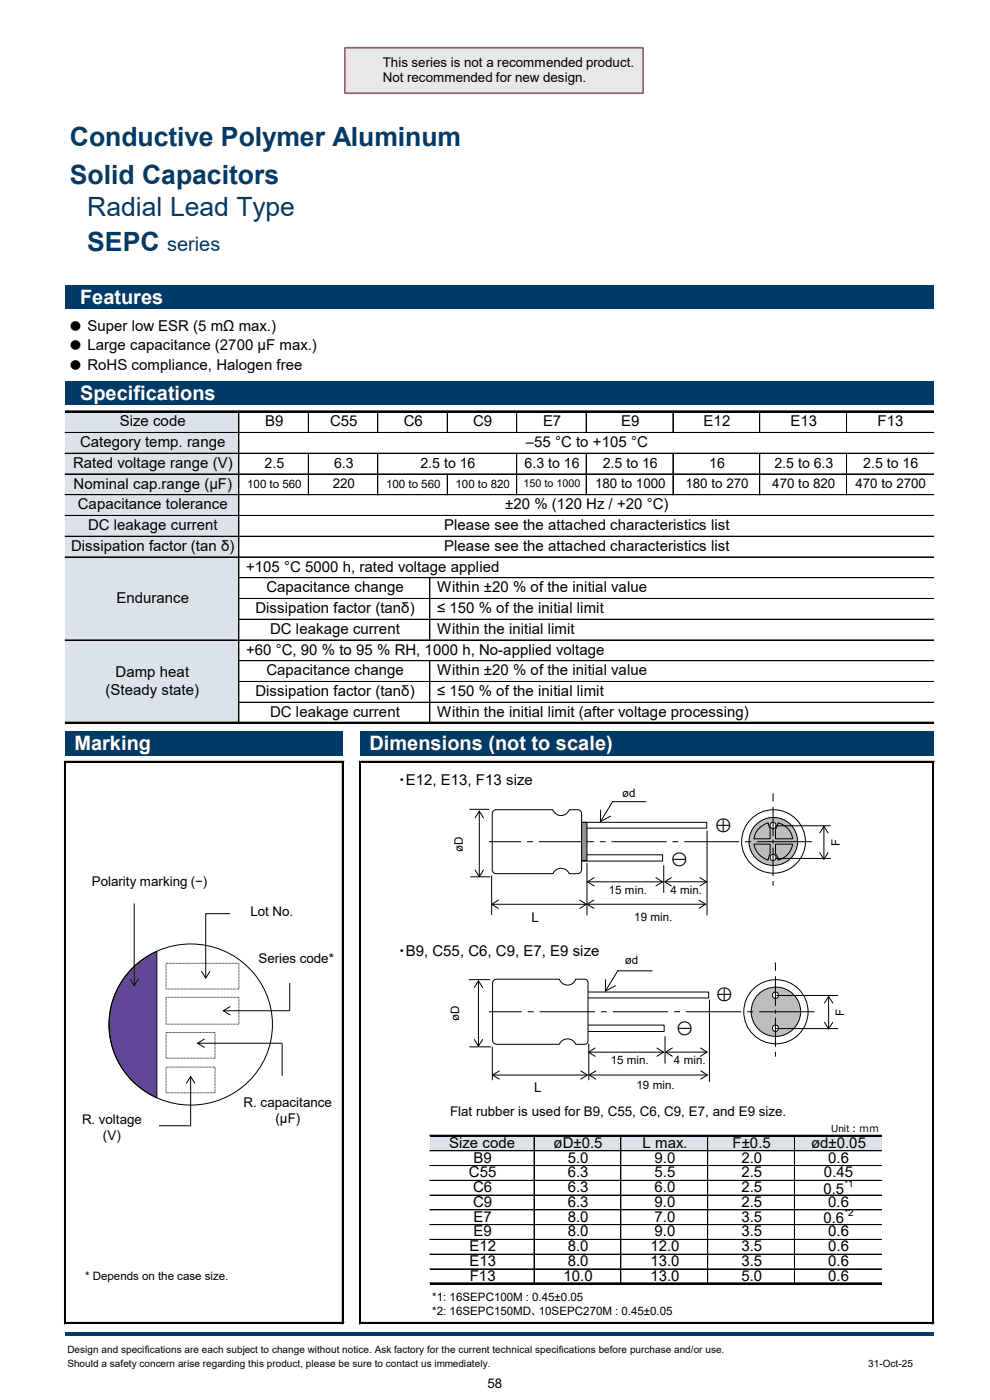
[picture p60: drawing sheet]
<svg xmlns="http://www.w3.org/2000/svg" width="210mm" height="297mm" viewBox="0 0 210 297" stroke-linecap="round" stroke-linejoin="round" font-family="sans-serif">
<defs><g id="words">
<g font-size="5.6" fill="#003b68">
<text x="14.8" y="31">Conductive Polymer Aluminum</text>
<text x="14.8" y="39">Solid Capacitors</text>
<text x="18.5" y="45.9">Radial Lead Type</text>
<text x="18.5" y="53.3">SEPC</text>
</g>
<text font-size="4.2" fill="#003b68" x="35.4" y="53.3">series</text>
<g font-size="4.2" fill="#fff">
<text x="17" y="64.4">Features</text>
<text x="17" y="84.8">Specifications</text>
<text x="15.8" y="159">Marking</text>
<text x="78.4" y="159">Dimensions (not to scale)</text>
</g>
<g font-size="3.5">
<text x="151.7" y="176.1">⊕</text>
<text x="142.4" y="183.3">⊖</text>
<text x="151.9" y="211.9">⊕</text>
<text x="143.5" y="219.2">⊖</text>
</g>
<g font-size="3.2">
<text x="14.5" y="70.2">● Super low ESR (5 mΩ max.)</text>
<text x="14.5" y="74.3">● Large capacitance (2700 μF max.)</text>
<text x="14.5" y="78.4">● RoHS compliance, Halogen free</text>
<text x="17" y="94.9">Category temp. range</text>
<text x="25.4" y="90.5">Size code</text>
<text x="56.3" y="90.5">B9</text>
<text x="70" y="90.5">C55</text>
<text x="85.6" y="90.5">C6</text>
<text x="100.4" y="90.5">C9</text>
<text x="111.6" y="94.9">–55 °C to +105 °C</text>
<text x="115.2" y="90.5">E7</text>
<text x="131.7" y="90.5">E9</text>
<text x="149.3" y="90.5">E12</text>
<text x="167.7" y="90.5">E13</text>
<text x="186.2" y="90.5">F13</text>
<text x="15.5" y="99.3">Rated voltage range (V)</text>
<text x="15.6" y="103.7">Nominal cap.range (μF)</text>
<text x="16.5" y="108.1">Capacitance tolerance</text>
<text x="18.7" y="112.5">DC leakage current</text>
<text x="94.2" y="112.5">Please see the attached characteristics list</text>
<text x="107.2" y="108.1">±20 % (120 Hz / +20 °C)</text>
<text x="15.1" y="116.9">Dissipation factor (tan δ)</text>
<text x="94.2" y="116.9">Please see the attached characteristics list</text>
<text x="52.2" y="121.3">+105 °C 5000 h, rated voltage applied</text>
<text x="56.5" y="125.7">Capacitance change</text>
<text x="92.7" y="125.7">Within ±20 % of the initial value</text>
<text x="24.7" y="127.9">Endurance</text>
<text x="54.2" y="130.1">Dissipation factor (tanδ)</text>
<text x="92.7" y="130.1">≤ 150 % of the initial limit</text>
<text x="57.3" y="134.5">DC leakage current</text>
<text x="92.7" y="134.5">Within the initial limit</text>
<text x="24.5" y="143.6">Damp heat</text>
<text x="52.2" y="138.9">+60 °C, 90 % to 95 % RH, 1000 h, No-applied voltage</text>
<text x="56.5" y="143.3">Capacitance change</text>
<text x="92.7" y="143.3">Within ±20 % of the initial value</text>
<text x="22.4" y="147.5">(Steady state)</text>
<text x="54.2" y="147.7">Dissipation factor (tanδ)</text>
<text x="92.7" y="147.7">≤ 150 % of the initial limit</text>
<text x="57.3" y="152.1">DC leakage current</text>
<text x="92.7" y="152.1">Within the initial limit (after voltage processing)</text>
<text x="84.5" y="166.6">・E12, E13, F13 size</text>
<text x="84.5" y="202.8">・B9, C55, C6, C9, E7, E9 size</text>
<text x="95.3" y="243.5">Size code</text>
<text x="117.4" y="243.5">øD±0.5</text>
<text x="136.3" y="243.5">L max.</text>
<text x="155.4" y="243.5">F±0.5</text>
<text x="172" y="243.5">ød±0.05</text>
<text x="99.5" y="249.8">C55</text>
<text x="100.5" y="246.6">B9</text>
<text x="120.4" y="249.8">6.3</text>
<text x="120.4" y="246.6">5.0</text>
<text x="138.9" y="249.8">5.5</text>
<text x="138.9" y="246.6">9.0</text>
<text x="157.3" y="249.8">2.5</text>
<text x="157.3" y="246.6">2.0</text>
<text x="174.8" y="249.8">0.45</text>
<text x="175.7" y="246.6">0.6</text>
<text x="100.4" y="256">C9</text>
<text x="100.4" y="252.9">C6</text>
<text x="120.4" y="256">6.3</text>
<text x="120.4" y="252.9">6.3</text>
<text x="138.9" y="256">9.0</text>
<text x="138.9" y="252.9">6.0</text>
<text x="157.3" y="256">2.5</text>
<text x="157.3" y="252.9">2.5</text>
<text x="174.7" y="253.3">0.5</text>
<text x="175.7" y="256">0.6</text>
<text x="100.5" y="262.3">E9</text>
<text x="100.5" y="259.2">E7</text>
<text x="120.4" y="262.3">8.0</text>
<text x="120.4" y="259.2">8.0</text>
<text x="138.9" y="262.3">9.0</text>
<text x="138.9" y="259.2">7.0</text>
<text x="157.3" y="262.3">3.5</text>
<text x="157.3" y="259.2">3.5</text>
<text x="174.7" y="259.5">0.6</text>
<text x="175.7" y="262.3">0.6</text>
<text x="99.6" y="268.6">E13</text>
<text x="99.6" y="265.4">E12</text>
<text x="120.4" y="268.6">8.0</text>
<text x="120.4" y="265.4">8.0</text>
<text x="138" y="268.6">13.0</text>
<text x="138" y="265.4">12.0</text>
<text x="157.3" y="268.6">3.5</text>
<text x="157.3" y="265.4">3.5</text>
<text x="175.7" y="268.6">0.6</text>
<text x="175.7" y="265.4">0.6</text>
<text x="99.7" y="271.7">F13</text>
<text x="119.6" y="271.7">10.0</text>
<text x="138" y="271.7">13.0</text>
<text x="157.3" y="271.7">5.0</text>
<text x="175.7" y="271.7">0.6</text>
</g>
<g font-size="3">
<text x="56.1" y="99.2">2.5</text>
<text x="70.9" y="99.2">6.3</text>
<text x="89.2" y="99.2">2.5 to 16</text>
<text x="111.3" y="99.2">6.3 to 16</text>
<text x="127.9" y="99.2">2.5 to 16</text>
<text x="150.5" y="99.2">16</text>
<text x="164.3" y="99.2">2.5 to 6.3</text>
<text x="183.1" y="99.2">2.5 to 16</text>
</g>
<g font-size="2.8">
<text x="81.2" y="14.2">This series is not a recommended product.</text>
<text x="81.2" y="17.4">Not recommended for new design.</text>
<text x="70.6" y="103.6">220</text>
<text x="126.2" y="103.6">180 to 1000</text>
<text x="145.4" y="103.6">180 to 270</text>
<text x="163.8" y="103.6">470 to 820</text>
<text x="181.5" y="103.6">470 to 2700</text>
<text x="19.5" y="188">Polarity marking (−)</text>
<text x="53.1" y="194.4">Lot No.</text>
<text x="112.7" y="195.6">L</text>
<text x="54.8" y="204.4">Series code*</text>
<text x="113.3" y="231.6">L</text>
<text x="17.4" y="238.6">R. voltage</text>
<text x="51.7" y="234.9">R. capacitance</text>
<text x="58.5" y="238.2">(μF)</text>
<text x="95.5" y="236.9">Flat rubber is used for B9, C55, C6, C9, E7, and E9 size.</text>
<text x="21.8" y="241.8">(V)</text>
<text x="103.4" y="294.5">58</text>
</g>
<g font-size="2.5">
<text x="52.5" y="103.5">100 to 560</text>
<text x="81.9" y="103.5">100 to 560</text>
<text x="96.7" y="103.5">100 to 820</text>
<text x="132" y="169.1">ød</text>
<text x="178.1" y="179.4" transform="rotate(-90 178.1 179.4)">F</text>
<text x="98.2" y="180.8" transform="rotate(-90 98.2 180.8)">øD</text>
<text x="129.2" y="189.7">15 min.</text>
<text x="142.2" y="189.8">4 min.</text>
<text x="134.6" y="195.3">19 min.</text>
<text x="132.6" y="204.5">ød</text>
<text x="179.1" y="215.5" transform="rotate(-90 179.1 215.5)">F</text>
<text x="97.4" y="216.6" transform="rotate(-90 97.4 216.6)">øD</text>
<text x="129.5" y="225.7">15 min.</text>
<text x="143" y="225.7">4 min.</text>
<text x="135" y="231">19 min.</text>
<text x="18" y="271.7">* Depends on the case size.</text>
<text x="91.7" y="276">*1: 16SEPC100M : 0.45±0.05</text>
<text x="91.7" y="278.9">*2: 16SEPC150MD、10SEPC270M : 0.45±0.05</text>
</g>
<text font-size="2.3" x="111.1" y="103.4">150 to 1000</text>
<g font-size="2.1">
<text x="176.3" y="240.1">Unit：ｍｍ</text>
<text x="179.1" y="251.7">*1</text>
<text x="179.1" y="258">*2</text>
<text x="14.3" y="286.9">Design and specifications are each subject to change without notice. Ask factory for the current technical specifications before purchase and/or use.</text>
<text x="14.3" y="290.1">Should a safety concern arise regarding this product, please be sure to contact us immediately.</text>
<text x="184.2" y="290.1">31-Oct-25</text>
</g>
</g></defs>
<g fill="#003b68">
<path d="M13.8 60.6h184.2v4.9h-184.2z" fill-rule="evenodd"/>
<path d="M13.8 81h184.2v4.9h-184.2z" fill-rule="evenodd"/>
</g>
<path d="M13.8 87.3h36.9v66.1h-36.9z" fill-rule="evenodd" fill="#dbe2e9"/>
<g fill="#003b68">
<path d="M13.8 155.1h59v5.2h-59z" fill-rule="evenodd"/>
<path d="M76.5 155.1h121.5v5.2h-121.5z" fill-rule="evenodd"/>
</g>
<path d="M91.2 241h95.8v3.2h-95.8z" fill-rule="evenodd" fill="#dbe2e9"/>
<g fill="none" stroke="#000" stroke-width=".21">
<path d="M13.8 87.2h184.2M50.7 87.5v65.7M65.4 87.5v4.3M65.4 96.2v8.8M80.1 87.5v4.3M80.1 96.2v8.8M80.2 87.5v4.3M80.2 96.2v8.8M94.9 87.5v4.3M109.6 87.5v4.3M109.6 96.2v8.8M124.3 87.5v4.3"/>
<path d="M124.3 96.2v8.8M124.4 87.5v4.3M124.4 96.2v8.8M142.8 87.5v4.3M142.8 96.2v8.8M161.2 87.5v4.3M161.2 96.2v8.8M179.6 87.5v4.3M179.6 96.2v8.8M198 91.7l-184.2 .1M198 96.1l-184.2 .1M94.9 100.6v4.4"/>
<path d="M198 100.5l-184.2 .1M198 104.9l-184.2 .1M198 109.4h-184.2M198 113.8h-184.2M198 118.2h-184.2M91.2 122.6v13.2M198 135.8h-184.2M198 122.6h-147.3M198 127h-147.3M198 131.4h-147.3M13.8 153.2h184.2M91.2 140.2v13"/>
<path d="M198 140.2h-147.3M198 144.6h-147.3M198 149h-147.3M13.7 161.5v119.4M14 161.5h58.9M72.6 161.8v119.1M76.3 161.5v119.4M76.6 161.5h121.6M197.8 161.8v119.1M91.2 240.8h95.8M91.2 244.1h95.8M91.2 244.2h95.8"/>
<path d="M91.2 247.3h95.8M91.2 250.4h95.8M91.2 253.5l95.8 .1M91.2 256.7h95.8M91.2 259.8h95.8M113.3 241.2v31M131.7 241.2v31M150.1 241.2v31M168.5 241.2l.1 31M91.2 262.9l95.8 .1M91.2 266.1h95.8M91.2 269.2h95.8"/>
<path d="M91.2 272.2h95.8M14 280.5h58.9M76.6 280.5h121.6"/>
</g>
<path d="M13.8 87.3h184.2M13.8 153.4h184.2M13.8 161.5v119.4M14 161.7h58.9M72.8 161.8v119.1M76.5 161.5v119.4M76.6 161.7h121.6M198 161.8v119.1M91.2 241h95.8M91.2 272.3h95.8M14 280.7h58.9M76.6 280.7h121.6" fill="none" stroke="#000" stroke-width=".34"/>
<path d="M13.8 282.7h184.2v.7h-184.2z" fill-rule="evenodd" fill="#003b68"/>
<path d="M27.7 205.8a17.4 17.4 0 0 1 5.6-4v31.1a16.9 16.9 0 0 1-5.6-27.1z" fill="#614699"/>
<g fill="none" stroke="#000" stroke-width=".21">
<path d="M28.5 191.7v17.4M43.5 193.8h5.3M43.6 193.9v13.6M27.6 207.7l.9 1.4 .9-1.4M27.7 205.8a17.3 17.3 0 0 1 21.8-3 17.3 17.3 0 0 1 7.1 20.9 17.3 17.3 0 0 1-20.9 10.1 17.3 17.3 0 0 1-12.3-19.7 17 17 0 0 1 4.3-8.3zM27.7 205.8a17.4 17.4 0 0 1 5.6-4v31.1a16.9 16.9 0 0 1-5.6-27.1zM35.2 211.6h15.5v5.7h-15.5zM35.2 219h10.4v5.5h-10.4zM35.2 204.4h15.5v5.4h-15.5zM42.8 206.1l.8 1.4 .9-1.4M47.4 214.4h14.1M48.8 213.5l-1.4 .9 1.4 .9"/>
<path d="M61.5 208.5v6M33.7 238.8h6.6M35.2 226.4h10.4v5.4h-10.4zM39.6 229.8l.8-1.4 .9 1.4M40.4 228.4v10.6M41.9 221.3h18M43.3 220.4l-1.4 .9 1.4 .9M59.9 221.4v6.8"/>
</g>
<path d="M123.1 174.5h26.8v1.2h-26.8z" fill="#fff"/>
<path d="M123.1 174.5h26.8v1.2h-26.8z" fill="none" stroke="#000" stroke-width=".21"/>
<path d="M123.1 181.3h17.5v1.4h-17.5z" fill="#fff"/>
<path d="M123.1 181.3h17.5v1.4h-17.5z" fill="none" stroke="#000" stroke-width=".21"/>
<path d="M104.7 172l.6-.2h11.9a1.89 1.89 0 0 0 1.8 1.2 1.89 1.89 0 0 0 1.8-1.2h1.7a.82 .82 0 0 1 .9 .8v11.9a.89 .89 0 0 1-.9 .9h-1.7a1.87 1.87 0 0 0-1.7-1.2 1.87 1.87 0 0 0-1.8 1.2h-12a.89 .89 0 0 1-.9-.9v-11.9z" fill="#fff"/>
<path d="M104.7 172l.6-.2h11.9a1.89 1.89 0 0 0 1.8 1.2 1.89 1.89 0 0 0 1.8-1.2h1.7a.82 .82 0 0 1 .9 .8v11.9a.89 .89 0 0 1-.9 .9h-1.7a1.87 1.87 0 0 0-1.7-1.2 1.87 1.87 0 0 0-1.8 1.2h-12a.89 .89 0 0 1-.9-.9v-11.9z" fill="none" stroke="#000" stroke-width=".21"/>
<circle cx="164.1" cy="178.5" r="6.7" fill="#fff"/>
<circle cx="164.1" cy="178.5" r="6.7" fill="none" stroke="#000" stroke-width=".21"/>
<circle cx="164" cy="178.5" r="5.1" fill="#bcbdbf"/>
<g fill="none" stroke="#000" stroke-width=".21">
<path d="M159.9 179.1h3.5v2l-.4 1.4a4.4 4.4 0 0 1-3.1-3.4zM161.2 175.6l1.8-1 .4 1.2v2.2h-3.5a3.9 3.9 0 0 1 1.3-2.4zM164.5 179.1h3.7a4.2 4.2 0 0 1-3.2 3.4l-.1-.8-.4-.6zM165 174.6a4.1 4.1 0 0 1 3.2 3.4h-3.7v-2.1l.4-.6z"/>
<circle cx="164.1" cy="178.5" r="5.1"/>
</g>
<circle cx="164" cy="175.1" r=".65" fill="#fff"/>
<circle cx="164" cy="175.1" r=".66" fill="none" stroke="#000" stroke-width=".21"/>
<circle cx="164" cy="181.9" r=".65" fill="#fff"/>
<g fill="none" stroke="#000" stroke-width=".21">
<path d="M164 171.2v6.1M164 178.2v.8M164 168.3v1.7M164 179.8v6.1M164 186.9v1"/>
<circle cx="164" cy="181.9" r=".65"/>
</g>
<path d="M172.2 178.6h-68.5" fill="none" stroke="#000" stroke-width=".21" stroke-dasharray="11.6 1.2 1.2 1.2" stroke-linecap="butt"/>
<path d="M123.4 174.5h1.1v8.1h-1.1z" fill="#939497"/>
<g fill="none" stroke="#000" stroke-width=".21">
<path d="M99.6 171.7h4.2M100.8 173.5l.9-1.4 .9 1.4M101.7 172.1v13.9M123.4 174.5h1.1v8.1h-1.1zM127.4 171.9v2.4l2.1-1.2M129.9 170.1h7.2M130 169.9l-2.6 4.4M150 176.2v18M164.5 175.2h11.7M173.9 176.7l.9-1.4 .9 1.4M174.8 175.3v7M99.8 186h4.2"/>
<path d="M100.8 184.6l.9 1.4 .9-1.4M104.3 185.7v8.4M104.3 191.8h20.1M105.7 191l-1.4 .8 1.4 .9M123 191l1.4 .8-1.4 .9M124.5 183.1v11.1M124.6 191.8h25.1M124.6 187.1h16M126 191l-1.4 .8 1.4 .9M126 186.2l-1.4 .9 1.4 .9M139.1 186.2l1.5 .9-1.5 .9M140.8 183.5v5.9"/>
<path d="M141 187.1h8.9M142.4 186.2l-1.4 .9 1.4 .9M148.3 191l1.4 .8-1.4 .9M148.5 186.2l1.4 .9-1.4 .9M164.5 182.1h11.7M173.9 180.9l.9 1.4 .9-1.4"/>
</g>
<path d="M123.3 210.5h27v1.2h-27z" fill="#fff"/>
<path d="M123.3 210.5h27v1.2h-27z" fill="none" stroke="#000" stroke-width=".21"/>
<path d="M123.3 217.5h17.6v1.3h-17.6z" fill="#fff"/>
<path d="M123.3 217.5h17.6v1.3h-17.6z" fill="none" stroke="#000" stroke-width=".21"/>
<circle cx="164.6" cy="214.6" r="6.8" fill="#fff"/>
<circle cx="164.6" cy="214.6" r="6.8" fill="none" stroke="#000" stroke-width=".21"/>
<circle cx="164.6" cy="214.6" r="5.2" fill="#bcbdbf"/>
<circle cx="164.6" cy="214.6" r="5.2" fill="none" stroke="#000" stroke-width=".21"/>
<circle cx="164.5" cy="211.1" r=".66" fill="#fff"/>
<circle cx="164.5" cy="211.2" r=".66" fill="none" stroke="#000" stroke-width=".21"/>
<circle cx="164.5" cy="218.1" r=".66" fill="#fff"/>
<circle cx="164.5" cy="218.2" r=".67" fill="none" stroke="#000" stroke-width=".21"/>
<path d="M104.8 208l.5-.3h13.4a1.82 1.82 0 0 0 1.7 1.3 1.82 1.82 0 0 0 1.7-1.3h1.9a.75 .75 0 0 1 .7 .9v12.1a.75 .75 0 0 1-.7 .9h-1.9a1.88 1.88 0 0 0-1.7-1.2 1.88 1.88 0 0 0-1.7 1.2h-13.4a.83 .83 0 0 1-.8-.9v-12.1z" fill="#fff"/>
<g fill="none" stroke="#000" stroke-width=".21">
<path d="M99.4 207.8h4.6M100.6 209.5l.9-1.4 .9 1.4M101.5 208.1v13.8M104.8 208l.5-.3h13.4a1.82 1.82 0 0 0 1.7 1.3 1.82 1.82 0 0 0 1.7-1.3h1.9a.75 .75 0 0 1 .7 .9v12.1a.75 .75 0 0 1-.7 .9h-1.9a1.88 1.88 0 0 0-1.7-1.2 1.88 1.88 0 0 0-1.7 1.2h-13.4a.83 .83 0 0 1-.8-.9v-12.1zM128.5 207.8l-.1 2.5 2.2-1.2M131.1 206h7.3M131.1 205.8l-2.7 4.5M141.1 219.8v5.8M150.5 212.1v17.4M164.5 207.1v6.3M164.5 214.2v.9M164.5 215.9v6.2"/>
<path d="M164.5 204.2v1.8M164.7 211.2h13.1M164.7 218.2h13.1M174.9 216.9l.9 1.4 .9-1.4M174.9 212.8l.9-1.4 .9 1.4M175.8 211.4v6.9M99.6 222.1h4.6M100.6 220.5l.9 1.4 .9-1.4M104.4 222v7.2M104.5 228.1h20.1M105.9 227.2l-1.4 .9 1.4 .9M123.2 227.2l1.4 .9-1.4 .9"/>
<path d="M124.8 223.2h16M124.9 221.4v7.8M125 228.1h25.1M126.3 222.3l-1.5 .9 1.5 .9M126.4 227.2l-1.4 .9 1.4 .8M139.4 222.3l1.4 .9-1.4 .9M141.2 223.2h8.8M142.6 222.3l-1.4 .9 1.4 .9M148.6 222.3l1.4 .9-1.4 .9M148.7 227.2l1.4 .9-1.4 .8M164.5 223.1v1.1"/>
</g>
<path d="M172.8 214.6h-69" fill="none" stroke="#000" stroke-width=".21" stroke-dasharray="11.7 1.3 1.3 1.3" stroke-linecap="butt"/>
<path d="M73.2 10.1h63.2v9.7h-63.2z" fill-rule="evenodd" fill="#e7e8e9"/>
<path d="M73.2 10.1h63.2v9.7h-63.2z" fill="none" stroke="#df4661" stroke-width=".35"/>
<use href="#words"/>
</svg>
